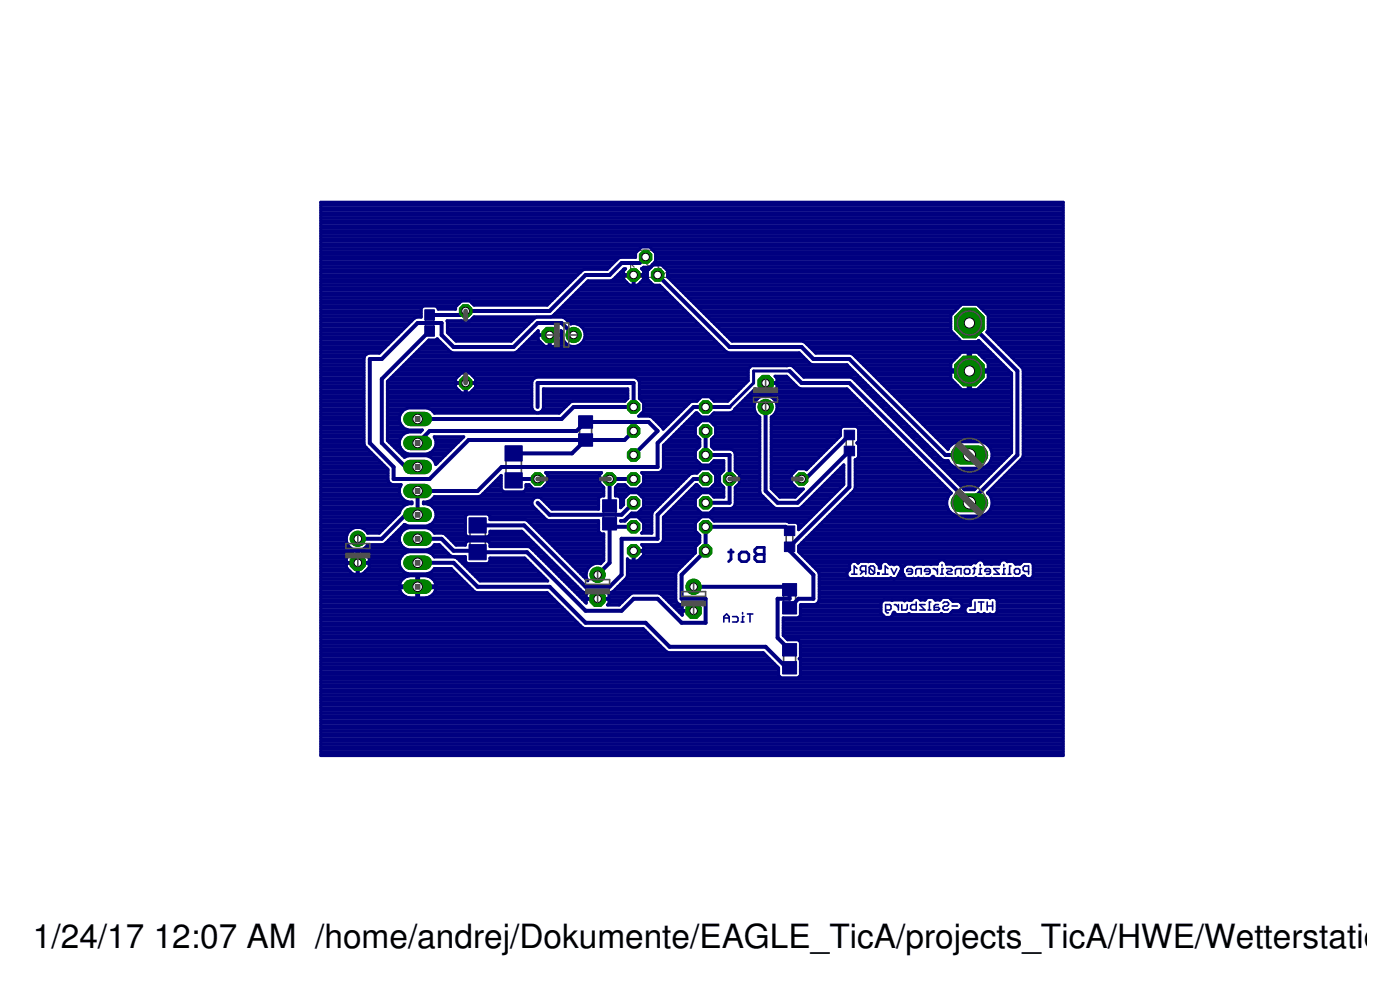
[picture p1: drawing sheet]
<svg xmlns="http://www.w3.org/2000/svg" width="148mm" height="105mm" viewBox="0 0 148 105" stroke-linecap="round" stroke-linejoin="round" font-family="sans-serif">
<defs><g id="words">
<g font-size="3.5">
<text x="3.5" y="100.3">1/24/17</text>
<text x="16.3" y="100.3">12:07 AM /home/andrej/Dokumente/EAGLE_TicA/projects_TicA/HWE/Wetterstation/</text>
</g>
</g></defs>
<path d="M45 33.8v.7M45.9 33.8v.7" fill="none" stroke="#505050" stroke-width=".11"/>
<g fill="#505050" stroke="#505050" stroke-width=".11">
<path d="M45 33.3h.9v.5h-.9z"/>
<path d="M45 34.5h.9v.5h-.9z"/>
<path d="M61.3 44.6h1.4v.6h-1.4z"/>
<path d="M61.3 46h1.4v.7h-1.4z"/>
<path d="M63.8 53.4h1.4v.7h-1.4z"/>
<path d="M63.8 54.9h1.4v.6h-1.4z"/>
<path d="M53.5 50.4h1.7v.7h-1.7z"/>
<path d="M53.5 47.7h1.7v.8h-1.7z"/>
<path d="M49.7 58h1.7v.7h-1.7z"/>
<path d="M49.7 55.4h1.7v.7h-1.7z"/>
<path d="M82.9 68.7h1.4v.6h-1.4z"/>
<path d="M82.9 70.1h1.4v.7h-1.4z"/>
<path d="M82.9 62.3h1.4v.7h-1.4z"/>
<path d="M82.9 63.8h1.4v.6h-1.4z"/>
<path d="M83.1 57.4h.9v.5h-.9z"/>
<path d="M83.1 56.2h.9v.4h-.9z"/>
<path d="M89.5 47.3h.8v.4h-.8z"/>
<path d="M89.5 46h.8v.5h-.8z"/>
</g>
<g fill="none" stroke="#505050" stroke-width=".17">
<path d="M49.7 56.1v1.9M51.4 56.1v1.9M53.6 48.5v1.9M55.2 48.5v1.9M61.3 45.2v.8M62.6 45.2v.8M63.9 54.1v.8M65.2 54.1v.8M83.2 56.6v.9M83.9 56.6v.9M89.6 46.4v.9M90.3 46.4v.9"/>
<path d="M82.9 63v.8M82.9 69.3v.8M84.2 63v.8M84.2 69.3v.8"/>
</g>
<path d="M66.1 29.4h1.9M66.4 29h.7M67.1 28.3l-.4-.4v1.1M67.5 26.6a2.48 2.48 0 0 1 1.6 0M68.6 29.4h2M68.9 27.5l-.2-.2h-.4l-.2 .2v.1l.8 .8h-.8M69.8 28.5l-.1 .2v.2l.1 .1h.4l.2-.1M69.8 28.5h.2M70.4 28.1l-.2-.2h-.4l-.1 .2v.2l.1 .2" fill="none" stroke="#505050" stroke-width=".13"/>
<path d="M77.1 58.4h.5M77.4 58.2v1l-.3 .2M78.2 58.7l.3-.3h.5l.2 .3v.5l-.2 .2h-.5l-.3-.2zM80.1 57.9h.8v1.5h-.8l-.2-.2v-.3l.2-.2-.2-.3v-.2zM80.1 58.7h.8" fill="none" stroke="#000080" stroke-width=".3"/>
<g fill="none" stroke="#000080" stroke-width=".17">
<path d="M99.7 59.8v.1M103.7 59.8v.1M106.2 59.8v.1M107 59.9h-.2v.9M76.6 65.8v-.5l.3-.3 .3 .3v.5M76.6 65.4h.6M77.5 65.3h.5l.1 .1v.3l-.1 .1h-.5M78.4 65.8h.3M78.6 64.8v.2M78.7 65.3h-.1v.5M79.1 65h.6M79.4 65v.8"/>
<path d="M90.1 60.8h.6M90.7 60.2l-.3-.3v.9M91.3 60.5l-.2 .3M91.6 60.5h-.4l-.1-.2v-.3l.1-.1h.4v.9M92 60l.1-.1h.3l.2 .1v.6M92 60v.6l.1 .2h.3l.2-.2M92 60l.6 .6M92.9 60.6h.1v.2h-.1zM93.4 60.8h.6M93.7 64.6h.5l.1-.2v-.3l-.1-.1h-.5v.7l.2 .2h.1M94 60.2l-.3-.3v.9M94.3 60.2l.3 .6 .3-.6"/>
<path d="M94.7 64h.1l.3 .3M95.1 64v.6M95.4 64v.6h.5l.1-.2v-.4M96.6 60.5h-.6v-.2l.1-.1h.3l.2 .1v.3l-.2 .2h-.3M96.9 60.8v-.5l.1-.1h.5v.6M97 63.7v.9h-.5l-.1-.2v-.3l.1-.1h.5M97.9 64h-.6l.6 .6h-.6M98.2 64.6h.3M98.4 60.5h-.5v-.2l.1-.1h.3l.1 .1v.3l-.1 .2h-.3M98.5 63.7h-.1v.9M98.8 60.2h.1l.3 .3M99.2 60.2v.6"/>
<path d="M99.3 64h-.3l-.1 .1v.5h.4l.1-.2-.1-.1h-.4M99.5 60.8h.3M99.8 63.8l.1-.1h.3l.2 .1v.2l-.2 .1h-.3l-.1 .2v.1l.1 .2h.3l.2-.2M99.8 60.2h-.1v.6M100.2 60.2h.4l.2 .1-.2 .2h-.3l-.1 .1 .1 .2h.5M100.8 64.1h.5M101.1 60.8v-.5l.2-.1h.4v.6M102.2 60.2h.3l.1 .1v.3l-.1 .2h-.3l-.1-.2v-.3zM103 60.2h.3M103.1 60v.6l-.1 .2M103.2 63.7v.9h-.6M103.5 63.7h.6"/>
<path d="M103.6 60.8h.3M103.8 63.7v.9M103.9 60.2h-.2v.6M104.5 64.1h.6M104.5 63.7v.9M104.8 60.5h-.6v-.2l.2-.1h.3l.1 .1v.3l-.1 .2h-.3M105.1 63.7v.9M105.7 60.2h-.5l.5 .6h-.5M106.1 60.8h.3M106.4 60.2h-.2v.6M106.7 60.8h.3M107.4 60.3l.1-.1h.3l.1 .1v.3l-.1 .2h-.3l-.1-.2z"/>
<path d="M108.9 60.5h-.5l-.1-.2v-.3l.1-.1h.5v.9"/>
</g>
<g fill="#000080" stroke="#000080" stroke-width=".11">
<path d="M45 32.8h1v1.1h-1z"/>
<path d="M45 34.5h1v1.1h-1z"/>
<path d="M61.2 45.9h1.5v1.3h-1.5z"/>
<path d="M61.2 44h1.5v1.3h-1.5z"/>
<path d="M63.8 54.8h1.5v1.3h-1.5z"/>
<path d="M63.8 52.9h1.5v1.3h-1.5z"/>
<path d="M53.4 47.2h1.9v1.6h-1.9z"/>
<path d="M53.4 50h1.9v1.6h-1.9z"/>
<path d="M49.6 54.8h1.9v1.6h-1.9z"/>
<path d="M49.6 57.6h1.9v1.6h-1.9z"/>
<path d="M82.8 70h1.5v1.3h-1.5z"/>
<path d="M82.8 68.1h1.5v1.3h-1.5z"/>
<path d="M82.8 63.7h1.5v1.3h-1.5z"/>
<path d="M82.8 61.8h1.5v1.3h-1.5z"/>
<path d="M83 55.7h1.1v1h-1.1z"/>
<path d="M83 57.4h1.1v1h-1.1z"/>
<path d="M89.3 45.5h1.1v1h-1.1z"/>
<path d="M89.3 47.2h1.1v1h-1.1z"/>
</g>
<g fill="none" stroke="#000080" stroke-width=".42">
<path d="M45.5 35l-5.1 5.1v6.8l2.5 2.5h1.3M60.7 35.5l-1.3-1.3h-2.5l-2.5 2.5h-6.4l-1.3-1.2v-1.3h-2.5l-3.8 3.8h-1.3v8.9l2.6 2.5v1.3h3.8l4.1-4.1h16.5l1-1M68.3 27.2l-.6 .6h-1.9l-1.3 1.3h-2.5l-3.8 3.8h-8.9l-.4 .4h-3.4M69.6 29.1l7.6 7.6h7.6l1.3 1.3h3.8l10.2 10.2h2.5M102.6 34.2l5.1 5.1v8.9l-5.1 5-12.7-12.7h-5.1l-1.2-1.2M44.2 46.9l1.3-1.3h15.5l1-.9h6.6l1 .9-2.5 2.6M44.2 59.6h3.8l2.5 2.5h7.7l3.8 3.8h6.3l2.6 2.6h10.1l2.6 2.5M56.9 50.7h-2.4l-.1 .1M56.9 53.2l1.3 1.3h7.6l1.3-1.3M56.9 43.1v-2.6h10.2v2.6h-6.4l-1.3 1.2h-15.2M62 46.6l-1.5 1.4h-6.1M67.1 50.7h-2.6v2.9"/>
<path d="M67.1 55.8h-2.3l-.3-.4v4.2l-1.3 1.2M74.7 50.7h-1.3l-3.8 3.8v2.5h-3.8v3.8l-1.3 1.3h-2.5l-6.5-6.5h-5M74.7 45.6v2.6h2.5v5h-2.5M77.2 43.1h-3.8l-3.8 3.8v2.5h-16.5l-2.6 2.6h-6.3v2.5h-1.3l-2.5 2.5h-2.5M81 43.1v8.9l1.3 1.2h2.1l5.5-5.5v3.8l-6.3 6.4v.4l2.5 2.5v2.6h-1.6l-.9 .9M83.6 56.2l-.5-.4h-8.4v2.5l-2.6 2.5v2.6h2.6v2.5h-2.6l-2.5-2.5h-2.5l-1.3 1.2h-3.8l-6.2-6.2h-5.3l-.1-.1h-2.4l-1.3-1.3h-2.5M89.9 46l-4.7 4.7h-.4M73.4 62.1h9.8l.4 .3v1h-1.3v4.1l1.3 1.3"/>
</g>
<g fill="none" stroke="#000080" stroke-width=".32">
<path d="M34 21.4h78.5v58.6h-78.5zM34 37.3h6.3M34 36.2h7.4M34 38.6h4.5M34 34.3h9.3M34 29.1h27.2M34 40h4.5M34 39.7h4.5M34 39.4h4.5M34 39.2h4.5M34 38.9h4.5M34 38.4h4.5"/>
<path d="M34 38.1h4.5M34 37.8h4.5M34 37.5h4.7M34 37h6.5M34 36.7h6.8M34 36.4h7.1M34 35.9h7.6M34 35.6h7.9M34 35.3h8.2M34 35.1h8.5M34 34.8h8.7M34 34.5h9"/>
<path d="M34 34h9.5M34 33.7h9.8M34 33.4h10.6M34 33.2h10.6M34 32.9h10.6M34 32.6h10.6M34 32.3h14.3M34 32.1h14.6M34 31.8h24.4M34 31.5h24.7M34 31.3h25M34 31h25.2"/>
<path d="M34 30.7h25.5M34 30.4h25.8M34 30.2h26M34 29.9h26.3M34 29.6h26.6M34 29.4h26.9M34 28.8h27.4M34 28.5h27.8M34 28.3h30.5M34 28h30.8M34 27.7h31M34 27.4h31.3"/>
<path d="M34 27.2h33.3M34 26.9h33.3M34 26.6h33.4M34 26.4h33.7M34 26.1h78.5M34 25.8h78.5M34 25.5h78.5M34 25.3h78.5M34 25h78.5M34 24.7h78.5M34 24.4h78.5M34 24.2h78.5"/>
<path d="M34 23.9h78.5M34 23.6h78.5M34 23.3h78.5M34 23.1h78.5M34 22.8h78.5M34 22.5h78.5M34 22.2h78.5M34 22h78.5M34 21.7h78.5M34 21.4h78.5M41.4 40h6.9M41.7 39.7h6.9"/>
<path d="M41.9 39.4h37.3M42.2 39.2h37M42.5 38.9h36.8M42.7 38.6h47M43 38.4h42.6M43.3 38.1h42M43.6 37.8h41.4M43.8 37.5h41M44.1 37.3h3.6M44.4 37h3M44.6 32.6v1h-.5l-.2 .1-3.7 3.7h-1.2l-.2 .1-.3 .4v9.1l.1 .2 2.5 2.5v1.1v.2l.5 .3h.9l-.2 .4M44.6 32.6l.2-.2h1.3l.3 .2"/>
<path d="M44.7 36.7h2.4M44.9 36.4h2M45.2 36.2h1.4M46.2 35.9h.1M46.4 32.6h1.8M47.3 34h8.9M47.3 34.3h8.7M47.3 35.1h7.8M47.3 34.8h8.1M47.3 34.5h8.4M47.5 35.3h7.4M47.8 35.6h6.8"/>
<path d="M48 35.9h6.3M49.2 40h.1M49.2 39.7h.1M49.9 32.1h8.2M50 39.7h29.2M50 33.7h6.5M50.2 40h6.4M54.7 37.3h22.2M54.9 37h21.7M55.2 36.7h21.1M55.5 36.4h1.9M55.8 36.2h1.4"/>
<path d="M56 35.9h1M56.3 35.6h.7M56.4 33.8l.4-.2h2.8l.8 .7 .1-.1M56.4 33.8v.1M56.6 35.3h.4M56.9 35.1h.1M58.1 36.2h.1M58.1 36.4h.1M58.1 35.9h.1M58.1 35.6h.1M58.5 33.4l-.2 .1h-8.1l-.5 .5h-2.4v1.2l1 .9h5.8l2.3-2.3M58.5 33.4h14.6"/>
<path d="M58.7 33.3h.1M58.8 33.2h14M58.9 36.4h1.1M59.1 32.9h13.4M59.2 36.2h.5M59.3 32.6h12.9M59.4 35.9h.2M59.4 35.6h.1M59.4 35.3h.1M59.4 35.1h.1M59.6 32.3h12.4M59.8 33.7h13.5"/>
<path d="M59.9 32.1h11.8M60.1 34h13.5M60.1 31.8h11.3M60.4 34.3a1.22 1.22 0 0 1 1.5 1 1.22 1.22 0 0 1-1.3 1.4 1.22 1.22 0 0 1-1.1-1.6l-.1-.1v.4h-1.2v1.3h.5l.7-.7v-.5h-2.4v.5l.7 .7h.4v-1.3h-1.1v-.4l-2.3 2.2-.2 .1h-6.6l-.2-.1-1.4-1.3-.2 .1h-.7l-4.4 4.4v6.2l1.8 1.8 .4-.2h2l.4 .2 .4 .3 .1 .5 3-3h-3.1a1.17 1.17 0 0 1-.8 1.8h-2a1.19 1.19 0 0 1-1-1.1 1.19 1.19 0 0 1 1-1.2M60.4 31.5h10.8M60.7 31.3h10.2M61 31h9.6M61 34.3h12.9M61.2 30.7h9.1M61.4 36.4h14.7M61.5 28.8l-3.6 3.5h-7.7l-.5-.4h-.8l-.7 .6v.2h-1.8v-.1M61.5 28.8l.3-.3h2.5l1.1-1.2 .3-.1h1.6v-.4l.6-.7h.9l.6 .7v.8l-.6 .7h-.7l-.2 .1 .2 .3v.4"/>
<path d="M61.5 28.8h.1M61.5 34.5h12.6M61.5 30.4h8.6M61.7 36.2h14.1M61.7 34.8h12.7M61.8 30.2h4.8M61.8 35.9h13.7M61.8 35.1h12.9M61.9 35.6h13.3M61.9 35.3h13.1M62.1 29.9h4.2M64.9 29.6h1.2"/>
<path d="M65.1 29.4h.9M65.3 27.5h.1M65.4 29.1h1.6v1.1h-.4l-.6-.7v-.3h2.1v.3l-.6 .7h-.4v-1.1h1.4M65.7 28.8h.3M66 28.5h.1M66 29.1v-.4l.2-.3h-.2l-1.1 1.2-.3 .1h-2.4l-3.7 3.7M67 30.2h.1M67 29.9h.1M67 29.6h.1M67 29.4h.1M67.3 40h11.9M67.5 30.2h1.7"/>
<path d="M67.8 29.9h1.1M68 28.5h.7M68.1 29.6h.5M68.1 29.4h.4M68.1 28.8h.4M68.8 28.3h.1M69 26.4h43.5M69 28h43.5M69.2 26.6h43.3M69.3 27.7h43.2M69.4 27.4h43.1M69.4 27.2h43.1"/>
<path d="M69.4 26.9h43.1M70.3 28.3h42.2M70.5 28.5h42M70.7 29.1h41.8M70.7 28.8h41.8M70.7 29.4h41.8M71 29.6h41.5M71.2 29.9h41.3M71.5 30.2h41M71.8 30.4h40.7M72.1 30.7h40.4M72.3 31h40.2"/>
<path d="M72.6 31.3h39.9M72.9 31.5h39.6M73.2 31.8h39.3M73.4 32.1h39.1M73.7 32.3h27.9M74 32.6h27.4M74.2 32.9h26.9M74.5 33.2h26.3M74.8 33.4h25.8M75.1 33.7h25.5M75.3 34h25.3M75.6 34.3h25"/>
<path d="M75.9 34.5h24.7M76.2 34.8h24.4M76.4 35.1h24.3M76.7 35.3h24.3M77 35.6h24.2M77.2 35.9h24.3M82.2 40h1.2M83.4 38.7h-.1h-3.8l-.3 .3v1.3l-2.2 2.2-1.5-.1M83.6 39.3h-3.8v1.2l-2.6 2.6M83.7 38.7l.2 .1 1.2 1.1h4.9l.3 .1 11.8 11.8h1l4-3.9M84.1 38.9h5.8M84.3 39.2h5.9"/>
<path d="M84.6 39.4h5.9M84.9 39.7h5.9M85.1 36.2h18.6M85.4 36.4h18.6M85.7 36.7h18.6M86 37h18.5M86.2 37.3h18.6M90.2 40h.8M90.3 37.5h11.2M90.6 37.8h10.7M90.8 38.1h10.2M91.1 38.4h9.6"/>
<path d="M91.4 38.6h9.2M91.7 38.9h8.9M91.9 39.2h10.6M92.2 39.4h8.4M92.5 39.7h8.1M92.8 40h7.8M101.8 37.3l-1.2 1.1v.7h4v-.7l-1.2-1.1M101.8 36.2l-1.2-1.2v-1.6l1.2-1.2h1.6l1.2 1.2v1.6l-.2 .2 3.8 3.7 .1 .2v9.2l-.1 .2-3.7 3.7a1.38 1.38 0 0 1 .5 1.4 1.38 1.38 0 0 1-1.1 1h-2.6a1.38 1.38 0 0 1-1.1-1 1.38 1.38 0 0 1 .5-1.4l-11.1-11.1h-4.9l-.2-.1-1.3-1.2h-1.2l.2 .2v.5h-1.1v1.2h.4l.7-.7v-.4h-1.2v1.1h-.5l-.6-.6-2.3 2.5-.3 .1h-1.7l-.5 .4h-.9l-.4-.4h-.1l-3.5 3.4v2.4M102.5 37.3v3.9h-.7l-1.2-1.1v-.7h4v.7l-1.2 1.1h-.7v-3.9M102.5 38.6h.2M102.5 40h.2M102.5 39.7h.2"/>
<path d="M102.5 39.4h.2M102.5 38.9h.2M102.5 38.4h.2M102.5 38.1h.2M102.5 37.8h.2M102.5 37.5h.2M102.7 39.2h4M103.4 36.2l.2-.2 3.5 3.5v8.4M103.6 32.3h8.9M103.7 37.5h1.4M103.8 32.6h8.7M103.9 37.8h1.4"/>
<path d="M104.1 32.9h8.4M104.2 38.1h1.4M104.4 33.2h8.1M104.5 38.4h1.4M104.5 35.1h8M104.6 38.6h1.6M104.6 34.3h7.9M104.6 40h2.5M104.6 39.7h2.5M104.6 39.4h2.4M104.6 38.9h1.8M104.6 34.8h7.9"/>
<path d="M104.6 34.5h7.9M104.6 34h7.9M104.6 33.7h7.9M104.6 33.4h7.9M104.6 35.3h7.9M104.9 35.6h7.6M105.2 35.9h7.3M105.5 36.2h7M105.7 36.4h6.8M106 36.7h6.5M106.3 37h6.2M106.5 37.3h6"/>
<path d="M106.8 37.5h5.7M107.1 37.8h5.4M107.4 38.1h5.1M107.6 38.4h4.9M107.9 38.6h4.6M108.2 38.9h4.3M108.3 40h4.2M108.3 39.7h4.2M108.3 39.4h4.2M108.3 39.2h4.2M34 59.6h8.3M34 55.3h7.3"/>
<path d="M34 58.3h13.1M34 50.1h7.1M34 42.4h4.5M34 45.7h4.5M34 55.8h6.7M34 55h7.6M34 59.9h2.7M34 59.4h2.7M34 59.1h2.7M34 58.8h2.9M34 58.5h3.2M34 58h3.1"/>
<path d="M34 57.7h2.9M34 57.4h2.7M34 57.2h2.7M34 56.9h2.7M34 56.6h2.7M34 56.4h2.8M34 56.1h3.1M34 55.5h7M34 54.7h7.8M34 54.4h8.1M34 54.2h8.3M34 53.9h8.4"/>
<path d="M34 53.6h8.7M34 53.4h9.1M34 53.1h9.1M34 52.8h8.7M34 52.5h8.4M34 52.3h8.3M34 52h8.3M34 51.7h8.3M34 51.5h8.4M34 51.2h7.3M34 50.9h7.1M34 50.6h7.1"/>
<path d="M34 50.4h7.1M34 49.8h7.1M34 49.5h6.9M34 49.3h6.7M34 49h6.4M34 48.7h6.1M34 48.5h5.8M34 48.2h5.6M34 47.9h5.3M34 47.6h5M34 47.3h4.7M34 47.1h4.5"/>
<path d="M34 46.8h4.5M34 46.5h4.5M34 46.3h4.5M34 46h4.5M34 45.4h4.5M34 45.2h4.5M34 44.9h4.5M34 44.6h4.5M34 44.4h4.5M34 44.1h4.5M34 43.8h4.5M34 43.5h4.5"/>
<path d="M34 43.3h4.5M34 43h4.5M34 42.7h4.5M34 42.2h4.5M34 41.9h4.5M34 41.6h4.5M34 41.4h4.5M34 41.1h4.5M34 40.8h4.5M34 40.5h4.5M34 40.3h4.5M36.7 59.6v.5l.7 .7h.4v-2.4h-.4l-.7 .7v.4h2.4v-.4l-.7-.7h-.5v2.4h.5l.7-.7v-.5"/>
<path d="M37.6 55.8a1.24 1.24 0 0 0-.8 1.9M37.8 59.9h.1M37.8 59.4h.1M37.8 59.1h.1M37.8 58.8h.1M37.8 58.5h.1M38.5 58.5h4.4M38.6 58h4.2M38.6 56.1h1.9M38.8 58.8h3.7M38.9 57.7h3.6M38.9 56.4h1.3"/>
<path d="M39.1 59.9h3.2M39.1 59.4h3.2M39.1 59.1h3.3M40.8 57.4h1.6M41 42.4h15.3M41 46.5h1.3M41 46.3h1.4M41 46h1.7M41 45.4h2.1M41 45.2h1.6M41 44.9h1.4M41 44.6h1.3"/>
<path d="M41 44.4h1.3M41 44.1h1.3M41 43.8h1.4M41 43.5h1.6M41 43.3h2M41 43h15.3M41 42.7h15.3M41 42.2h15.3M41 41.9h15.3M41 41.6h15.3M41 41.4h7.6M41 41.1h7.3"/>
<path d="M41 40.8h7.2M41 40.5h8.2M41.1 57.2h1.2M41.1 40.3h7.1M41.2 46.8h1.1M41.4 56.9h.9M41.5 47.1h.8M41.7 56.6h.7M41.7 47.3h.7M41.9 56.4h.6M42 47.6h.5M42.2 56.1h.5"/>
<path d="M42.3 51.7a1.19 1.19 0 0 0 1.3 1.4v.2a1.19 1.19 0 0 0-1.3 1l-2.1 2.1h-1.3l-.4-.4-.4-.2M42.3 59.3a1.22 1.22 0 0 0 .9 1.4M42.3 59.3l.2-.4 .3-.3 .4-.2h2l.4 .2 .4 .3h2.1l.3 .2 2.4 2.4h7.2l-2.5-2.4h-3.6v.3l-.3 .2M42.3 47.9h.6M42.5 56.4a1.17 1.17 0 0 0 .7 1.8h2l.4-.2 .4-.4h.5l1.2 1.2M42.5 56.4l.3-.4 .4-.1h2l.4 .1 .4 .4M42.5 55.8h6.8M42.6 48.2h4.5M42.8 55.5h.1M45.3 53.4h11M45.3 53.1h11M45.4 43.3h10.9"/>
<path d="M45.5 55.5h3.8M45.6 58.5h1.8M45.6 47.9h1.8M45.7 58h1.1M45.7 48.5h1.1M45.7 56.1h3.6M45.8 53.6h10.7M45.8 52.8h10.7M45.8 43.5h10.7M45.8 55.3h3.5M45.9 58.8h1.8M45.9 47.6h1.8"/>
<path d="M45.9 57.7h.7M45.9 48.7h.7M46 56.4h.9l.2 .1 1.2 1.2h1v-.2l.2-.2h2.1l.3 .2v.3h4l.2 .1 5.9 5.9v-.4M46 56.4h3.3M46 46.3h3M46 53.9h10.7M46 55h3.3M46 47.3h1.9M46.1 49h.2M46.1 46.5h2.7M46.1 54.2h10.9M46.1 54.7a1.19 1.19 0 0 0-1.3-1.4v-.2a1.12 1.12 0 0 0 1.2-.5h4.7l.2-.1 2.1-2.2v1.5l.3 .2h2.1l.3-.2v-.5h.3l.5 .5h.8l.7-.7v-.9l-.3-.2h6l-.2 .2v.9l.4 .5v.9h-.3l-.2 .2v1.2h-5l-1.2-1.2a.62 .62 0 0 0-.7 .1 .62 .62 0 0 0-.1 .8l1.4 1.4 .2 .1h5.4v1.2l.2 .2h.3v2.8l-.3 .4-.1-.1"/>
<path d="M46.1 54.7l-.1 .5-.4 .3-.4 .2h-2l-.4-.2-2.1 2.1h-.2h-1.6a1.22 1.22 0 0 1-2.1 .1M46.1 54.7h3.2M46.1 54.4h3.3M46.1 47.1h2.1M46.1 46.8h2.4M47.2 56.6h2.1M47.5 56.9h8.4M47.7 58.8l.2 .1h1.4v.5l.2 .2M47.8 57.2h8.4M48 57.4h1.3M48.2 40.1l.7-.6h.3v2.1h-.3l-.7-.6v-.4h2.1v.4l-.6 .6h-.4v-2.1h.4l.6 .6v.4h-2.1zM48.4 59.1h.9"/>
<path d="M48.7 59.4h.6M48.9 59.6h7.2M49.2 59.9h7.2M49.2 41.4h.1M49.2 41.1h.1M49.2 40.8h.1M49.2 40.3h.1M49.3 40.5h7M50 41.4h6.3M50.2 41.1h6.1M50.3 40.8h6M50.3 40.3h6"/>
<path d="M50.7 52.5h12.8M51.1 52.3h12.8M51.4 52h1.8M51.6 51.7h1.4M51.7 54.4h5.6M51.8 56.6h3.8M51.8 57.4h4.7M51.9 59.4h3.9M51.9 59.1h3.7M51.9 57.7h4.8M51.9 56.4h3.5M51.9 54.7h5.6"/>
<path d="M51.9 51.5h1.1M52.2 51.2h.8M52.5 50.9h.5M52.7 50.6h.3M53 50.4h.1M55.5 52h8.4M55.6 55l.2 .1 6.4 6.4a1.21 1.21 0 0 1 .8-1.9M55.7 51.7h.7M55.7 51.5h.5M56 55.3h7.4M56.2 58h.8M56.3 55.5h7.1"/>
<path d="M56.3 58.1h.1M56.5 58.3h.8M56.5 55.8h6.9M56.7 58.5h.9M56.8 56.1h6.6M57 58.8h.8M57.1 56.4h6.4M57.3 59.1h.8M57.3 43.5h2.1M57.3 52.8h6.1M57.4 56.6h6.5M57.4 51.7h6.5"/>
<path d="M57.5 43.3h2.1M57.5 42.4h8.7M57.5 43h2.4M57.5 42.7h2.7M57.5 42.2h8.9M57.5 41.9h8.9M57.5 41.6h8.9M57.5 41.4h8.9M57.6 59.4h.8M57.6 53.1h5.8M57.6 56.9h6.3M57.6 51.5h6.2"/>
<path d="M57.8 50.1h5.8M57.8 55h-5.9v-.4l-.3-.2h-2.1l-.2 .2v2l.2 .2h2.1l.3-.2v-.4h3.3l6.4 6.4M57.8 59.6h.8M57.9 53.4h5.5M57.9 57.2h6M57.9 51.2h5.6M58 50.9h5.5M58 50.6h5.5M58 50.4h5.5M58.1 59.9h.8M58.2 53.6h5.2M58.2 57.4h5.7"/>
<path d="M58.5 57.7h5.4M58.7 58h5.2M59 58.3h4.9M59.3 58.5h4.6M59.5 58.8h4.4M59.8 59.1h4.1M60.1 59.4h3.8M60.4 59.6h3.2M60.6 42.5h-.2l-1.2 1.2h-13.2l-.4-.4-.4-.1h-2a1.19 1.19 0 0 0-1 1.1 1.19 1.19 0 0 0 1 1.2h1.5l-.2 .2h-3.5M60.6 59.9h1.9M65.1 52.3h1.4M65.1 52h6.1"/>
<path d="M65.1 51.7h1.5M65.3 51.5h1M65.5 52.5h.7M65.7 53.6h.1M65.7 53.4h.3M65.7 53.1h.3M65.7 52.8h.3M66 52.8l.6-.6h.9l.6 .6M66.1 55h.2M66.3 54.8v.1M66.4 59.6h6.1M66.4 59.9h5.8"/>
<path d="M66.4 59.4h.2M66.4 54.7h.2M66.4 42.2v-1.1h-8.9v2.1a.63 .63 0 0 1-.6 .5 .63 .63 0 0 1-.6-.5v-2.8l.3-.4 .2-.1h10.4l.2 .1 .3 .4v1.8M66.4 42.2l-.3 .3M66.7 54.4h2.3M67 59.4h.1M67 59.1h.1M67 58.8h.1M67 58.5h.1M67.5 59.4h5.2M67.5 54.7h1.5M67.5 51.7h4"/>
<path d="M67.6 54.2h1.5M67.6 52.3h3.4M67.6 40.3h11.6M67.7 42.2l.4 .4v.9M67.7 42.2h6.4M67.7 41.9h9.9M67.7 41.6h10.2M67.7 41.4h10.4M67.7 41.1h10.7M67.7 40.8h11M67.7 40.5h11.3M67.8 59.1h5.2"/>
<path d="M67.8 55h1.2M67.8 51.5h4M67.8 43.8h4M67.9 53.9h1.4M67.9 52.5h2.8M67.9 42.4h5.9M68 50.1h5.8l.4-.5h.9l.6 .6v.9l-.6 .7h-.9l-.4-.5h-.1l-3.5 3.4v2.4l-.1 .3-.4 .2h-1.8l.2 .2v.5M68 56.4h1M68 57.7h5.7M68.1 58.8h5.2M68.1 55.3h.9M68.1 51.2h4"/>
<path d="M68.1 43.5h4M68.1 55.8h.9M68.1 58.5h5.5M68.1 58h5.5M68.1 56.1h.9M68.1 55.5h.9M68.1 53.6h1.5M68.1 53.4h1.8M68.1 53.1h2M68.1 52.8h2.3M68.1 50.9h4.2M68.1 50.6h4.5"/>
<path d="M68.1 50.4h4.8M68.1 43.3h4.2M68.1 43h4.5M68.1 42.7h4.8M68.8 44.1h2.7M69.2 44.4h2M69.5 44.6h1.5M69.7 44.9h1M70 45.2h.4M70 57.4h4M70.1 49.8h3.9M70.2 57.2h3.9"/>
<path d="M70.2 49.5l-.1 .3-.4 .2h-1.8l.2 .2v.9l-.6 .7h-.9l-.5-.5h-.7l-.3 .3v.9h.3l.3 .2v1l.3-.3v-.6M70.2 55.3h3.5M70.2 55.8h3.4M70.2 55h3.7M70.2 56.9h3.9M70.2 56.6h3.8M70.2 56.4h3.6M70.2 56.1h3.4M70.2 55.5h3.4M70.2 49.5h6.4M70.2 49.3h6.4M70.2 49h3.8"/>
<path d="M70.2 48.7h3.5M70.2 48.5h3.4M70.2 48.2h3.4M70.2 47.9h3.4M70.2 47.6h3.5M70.2 47.3h3.8M70.2 54.7h4M70.3 47.1h3.8M70.5 54.4h15.6M70.5 46.8h3.6M70.8 54.2h3.3M70.8 46.5h3.3"/>
<path d="M71 53.9h2.9M71.1 46.3h2.7M71.3 53.6h2.3M71.3 46h2.3M71.6 53.4h2M71.6 45.7h2M71.9 53.1h1.7M71.9 45.4h1.7M72.1 52.8h1.5M72.2 45.2h1.4M72.4 52.5h1.5M72.4 44.9h1.5"/>
<path d="M72.7 52.3h1.4M72.7 44.6h1.4M73 52h3.6M73 44.4h7.4M73.2 51.7h1M73.3 44.1h.9M73.3 50.1l-.3 .1-3.9 3.9-.1 .3v2h-1.1l.2-.2v-.9l-.6-.6h-.9l-.5 .5h-.4v-.1l.4-.1 .7-.7h.7l.6-.6v-.9M73.3 42.5h-.3l-2.8 2.9-1.2-1.3-.2-.1h-1.2l.5-.5M73.5 51.5h.4M73.5 43.8h.4M73.6 45.2l.6-.7h.9l.6 .7M73.6 45.2v.9l.5 .4v.7l-.5 .5v.9l.6 .6h.9l.5-.5h1v1.1"/>
<path d="M73.6 58.3h-6.5v1.1h.4l.6-.7v-.3h-1.1v1h-.4l-.2-.3v1.9l-.1 .2-1.4 1.4-.6 .1 .2 .2v.4h-1.2v.1l2.8 .1M73.8 42.5l.4-.5h.9l.5 .5M75.1 54.7h10.8M75.1 51.7h1.5M75.2 44.1h5.1M75.2 44.6h5.2M75.2 54.2h11.2M75.2 52.3h1.4M75.3 47.1h5.1M75.3 46.8h5.1M75.3 46.5h5.1M75.3 42.2h2"/>
<path d="M75.3 49.8h1.3M75.3 49h1.3M75.4 47.3h5M75.4 55h10.2M75.4 51.5h1.1M75.4 43.8h4.7M75.5 44.9h4.9M75.5 53.9h11.2M75.5 52.5h1.1M75.5 46.3h4.9M75.6 50.1h.7M75.7 51.2h.5"/>
<path d="M75.7 45.2v.9l-.4 .4v.7l.3 .3h1.7l.3 .1M75.7 45.7h4.7M75.7 50.9h.5M75.7 50.6h.5M75.7 50.4h.5M75.7 46h4.7M75.7 45.4h4.7M75.7 45.2h4.7M76.6 49.8l-.4 .4v.9l.4 .5v1h-1l-.5-.4h-.9l-.6 .6M77.6 47.6l.2 .4v1.8M77.6 47.6h2.8M77.6 43.5h2.3"/>
<path d="M77.7 53.6h4.1M77.8 47.9h2.6M77.8 49.8l.5 .4v.9l-.5 .5v1.7l-.2 .4-.3 .1h-1.7l-.5 .5h-.9l-.6-.6v-.9M77.8 53.4h3.8M77.8 53.1h3.5M77.8 52.8h3.2M77.8 52.5h3M77.8 52.3h2.7M77.8 52h2.6M77.8 51.7h2.6M77.8 49.5h2.6M77.8 49.3h2.6"/>
<path d="M77.8 49h2.6M77.8 48.7h2.6M77.8 48.5h2.6M77.8 48.2h2.6M77.8 43.3h2M77.8 49.8h2.6M77.9 51.5h2.5M78.1 43h1.7M78.1 50.1h2.3M78.2 51.2h2.2M78.3 50.9h2.1M78.3 50.6h2.1"/>
<path d="M78.3 50.4h2.1M78.4 42.7h1.5M78.6 42.4h1.4M78.9 42.2h1.3M79.2 41.9h1.5M79.4 41.6h1M79.7 41.4h.4M80.3 44.1h.1v8l.1 .2 1.4 1.4 .3 .1h2.3l.3-.1 4.5-4.5v2.1l-4.8 4.8v-.6M80.3 44.1a1.23 1.23 0 0 1-.2-1.8 1.23 1.23 0 0 1 1.8 0 1.23 1.23 0 0 1-.2 1.8M81 41.6h.1M81 41.4h.1M81 41.1h.1"/>
<path d="M81 40.8h.1M81.1 40.5h2.9M81.3 41.9h9.1M81.6 51.7l.9 .9h1.7l.8-.8h-.6l-.6-.7v-.9l.6-.6h.9v.1l3.6-3.6v-.7l.3-.3h1.4l.3 .3v1.3l-.2 .2 .2 .2v1.3l-.3 .2h-.1v3l-.1 .3-5.9 5.9v.6l2.1 2.1 .1 .2M81.6 50.1h2.3M81.6 45.7h7.3M81.6 51.5h2.5M81.6 51.2h2.2M81.6 50.9h2.2M81.6 50.6h2.2M81.6 50.4h2.2M81.6 49.8h2.6"/>
<path d="M81.6 49.5h3.9M81.6 49.3h4.2M81.6 49h4.5M81.6 48.7h4.7M81.6 48.5h5M81.6 48.2h5.3M81.6 47.9h5.6M81.6 47.6h5.8M81.6 47.3h6.1M81.6 47.1h6.4M81.6 46.8h6.7M81.6 46.5h6.9"/>
<path d="M81.6 46.3h7.2M81.6 46h7.3M81.6 45.4h7.3M81.6 45.2h7.5M81.6 44.9h11.8M81.6 44.6h11.5M81.6 44.4h11.3M81.6 41.6h8.5M81.6 51.7h2.8M81.7 44.1h-.1v7.6M81.7 44.1h10.9M81.8 42.2h8.9"/>
<path d="M81.9 41.4h8M81.9 52h2.9M82 43.8h10.3M82.1 42.4h8.9M82.1 43.5h10M82.2 42.7h9M82.2 41.1h2.4M82.2 52.3h2.3M82.2 43.3h9.6M82.2 43h9.3M82.2 40.8h2M82.2 40.3h1.5"/>
<path d="M82.5 52.5h1.7M84.3 55.3l.2 .2M84.5 58.3h28M84.5 55.8h.3M84.5 58h28M84.5 55.5h.5M84.6 57.7h27.9M84.7 58.5h27.8M84.8 57.4h27.7M84.9 53.6h2.1M84.9 58.8h27.6M85.1 57.2h27.4"/>
<path d="M85.1 53.4h2.1M85.2 59.1h27.3M85.3 55.3h-1.8l-.3-.1h-7.6l-.5-.5h-.9l-.6 .6v.9l.5 .5v.7l-.5 .4v.7l-2 2-.1 .2M85.4 56.9h27.1M85.4 53.1h2.1M85.5 59.4h13.9M85.7 56.6h26.8M85.7 52.8h2.1M85.7 59.6h4.3M85.9 56.4h26.6M86 52.5h2M86 59.9h3.9"/>
<path d="M86.2 56.1h26.3M86.2 52.3h2.1M86.5 55.8h26M86.5 52h2.1M86.8 55.5h25.7M86.8 51.7h2.1M87 55.3h25.5M87 51.5h2.1M87.3 55h25.2M87.3 51.2h2M87.6 54.7h24.9M87.6 50.9h1.7"/>
<path d="M87.8 54.4h13.1M87.9 50.6h1.4M88.1 54.2h12.5M88.1 50.4h1.2M88.4 53.9h12M88.4 50.1h.9M88.7 53.6h11.6M88.7 49.8h.6M88.9 53.4h11.3M88.9 49.5h.4M89.2 53.1h11M89.2 49.3h.1"/>
<path d="M89.5 52.8h10.8M89.8 52.5h10.6M90 52.3h10.6M90.3 52h10.2M90.5 51.7h9.7M90.5 40.3h.8M90.5 50.1h8.1M90.5 51.5h9.5M90.5 51.2h9.2M90.5 50.9h8.9M90.5 50.6h8.6M90.5 50.4h8.4"/>
<path d="M90.5 49.8h7.8M90.5 49.5h7.5M90.5 49.3h7.3M90.5 49h7M90.5 48.7h6.7M90.7 45.2h3M90.7 46.8h4.6M90.8 40.5h.8M90.8 48.5h6.2M90.8 59.6h.1M90.9 45.7h3.3M90.9 48.2h5.8"/>
<path d="M90.9 47.9h5.5M90.9 47.6h5.2M90.9 47.3h5M90.9 47.1h4.7M90.9 46.5h4.1M90.9 46.3h3.9M90.9 46h3.6M90.9 45.4h3.1M91 40.8h.9M91.3 41.1h.8M91.6 41.4h.8M91.9 41.6h.8"/>
<path d="M92.1 41.9h.8M92.4 42.2h.8M92.7 42.4h.8M92.8 59.6h.5M92.9 42.7h.9M93 40.3h7.8M93 59.9h.2M93.2 43h.8M93.3 40.5h7.8M93.5 43.3h.8M93.6 40.8h7.7M93.8 43.5h.8"/>
<path d="M93.9 41.1h7.7M94 43.8h.8M94.1 59.6h5.1M94.1 41.4h13M94.3 44.1h.8M94.4 41.6h12.7M94.6 44.4h.8M94.7 41.9h12.4M94.9 44.6h.8M95 42.2h12.1M95.1 44.9h.8M95.2 42.4h11.9"/>
<path d="M95.3 59.9h.4M95.4 45.2h.8M95.5 42.7h11.6M95.7 45.4h.8M95.8 43h11.3M95.9 45.7h.9M96 43.3h11.1M96.2 46h.8M96.3 43.5h10.8M96.5 46.3h.8M96.6 43.8h10.5M96.8 46.5h.8"/>
<path d="M96.9 44.1h10.2M97 46.8h.9M97.1 44.4h10M97.3 47.1h.8M97.4 44.6h9.7M97.6 47.3h.8M97.7 44.9h9.4M97.9 47.6h.8M97.9 45.2h9.2M98.1 47.9h.9M98.2 45.4h8.9M98.4 48.2h.8"/>
<path d="M98.5 45.7h8.6M98.7 48.5h.8M98.8 46h8.3M99 48.7h.8M99 46.3h8.1M99.2 49h1.3M99.3 46.5h7.8M99.5 49.3h1.3M99.6 46.8h1.6M99.8 49.5h1.5M99.9 47.1h.8M100 59.4h3.4"/>
<path d="M100.1 49.8h5.1M100.1 47.3h.3M100.2 59.6h2.6M100.3 50.1h4.6M100.4 47.3l-.1 .2-10-10-.3-.1h-3.7l-1.1-1.2-.3-.1h-7.4l-6.8-6.8v-.6l-.7-.7h-.8l-.7 .7v.8l.7 .7h.6l7.1 7 .2 .1h7.5l1.1 1.2 .3 .1h3.6l10.1 10.1h.7v.2l.4 .4 .5 .3h2.6a1.44 1.44 0 0 0 .9-2.3M100.4 47.3l.4-.3 .5-.2h2.6l.5 .2 .4 .3M100.6 50.4h4M100.9 50.6h3.4M101.1 50.9h3M101.4 51.2h2.4M101.7 51.5h1.8M102 51.7h1.2"/>
<path d="M102.5 41.1h.2M102.5 40.8h.2M102.5 40.5h.2M102.5 40.3h.2M103.3 59.6h-.4l-.2 .2-1.6-.1-.2 .1-.1-.1h-.6v-.1l-.3-.3h-.4l-.3 .3v.1h-2.3l-.2 .1-.1-.1h-.7l-.4 .4v.6l.4 .5h1.2h.1h.1h1.2l.2-.2M103.3 59.6l.2-.3h.4l.3 .3v.1h1.5v-.1l.3-.3h.4l.2 .2 .6-.1 .3 .3M103.3 59.6h.1M103.6 41.1h3.5M103.8 40.8h3.3M103.9 49.5h1.5M104 46.8h3.1M104 59.4h1.9"/>
<path d="M104.1 40.5h3M104.2 59.6h1.5M104.3 54.4h8.2M104.4 40.3h2.7M104.4 49.3h1.3M104.5 47.1h2.6M104.6 54.2h7.9M104.6 52.3h7.9M104.7 52h7.8M104.7 49h1.3M104.8 47.3h2.3M104.8 53.9h7.7"/>
<path d="M104.8 52.5h7.7M104.9 48.7h1.3M104.9 47.6h2.2M104.9 53.6h7.6M104.9 52.8h7.6M105 51.7h7.5M105 48.5h1.5M105 53.4h7.5M105 53.1h7.5M105 48.2h1.8M105 47.9h2.1M105.2 51.5h7.3"/>
<path d="M105.5 51.2h7M105.8 50.9h6.7M106 50.6h6.5M106.3 50.4h6.2M106.5 59.4h6M106.6 50.1h5.9M106.9 49.8h5.6M107.1 49.5h5.4M107.4 59.6h.6M107.4 49.3h5.1M107.5 59.7h.4l.3-.3h.9l.2 .3v1.3l-.2 .2h-.4l-.3-.2M107.5 59.7h.1"/>
<path d="M107.7 49h4.8M108 48.7h4.5M108.2 48.5h4.3M108.3 42.4h4.2M108.3 45.7h4.2M108.3 48.2h4.2M108.3 47.9h4.2M108.3 47.6h4.2M108.3 47.3h4.2M108.3 47.1h4.2M108.3 46.8h4.2M108.3 46.5h4.2"/>
<path d="M108.3 46.3h4.2M108.3 46h4.2M108.3 45.4h4.2M108.3 45.2h4.2M108.3 44.9h4.2M108.3 44.6h4.2M108.3 44.4h4.2M108.3 44.1h4.2M108.3 43.8h4.2M108.3 43.5h4.2M108.3 43.3h4.2M108.3 43h4.2"/>
<path d="M108.3 42.7h4.2M108.3 42.2h4.2M108.3 41.9h4.2M108.3 41.6h4.2M108.3 41.4h4.2M108.3 41.1h4.2M108.3 40.8h4.2M108.3 40.5h4.2M108.3 40.3h4.2M109.3 59.6h3.2M109.3 59.9h3.2M34 61.3h8.6"/>
<path d="M34 60.7h3.3M34 60.2h2.8M34 65.4h26.6M34 64h25.2M34 63.5h24.7M34 79.8h78.5M34 79.5h78.5M34 79.3h78.5M34 79h78.5M34 78.7h78.5M34 78.5h78.5M34 78.2h78.5"/>
<path d="M34 77.9h78.5M34 77.6h78.5M34 77.4h78.5M34 77.1h78.5M34 76.8h78.5M34 76.5h78.5M34 76.3h78.5M34 76h78.5M34 75.7h78.5M34 75.5h78.5M34 75.2h78.5M34 74.9h78.5"/>
<path d="M34 74.6h78.5M34 74.4h78.5M34 74.1h78.5M34 73.8h78.5M34 73.6h78.5M34 73.3h78.5M34 73h78.5M34 72.7h78.5M34 72.5h78.5M34 72.2h78.5M34 71.9h78.5M34 71.6h48.5"/>
<path d="M34 71.4h48.4M34 71.1h48.4M34 70.8h48.4M34 70.5h48.3M34 70.3h48M34 70h47.7M34 69.7h47.4M34 69.4h47.2M34 69.2h46.9M34 68.9h36.5M34 68.6h36.2M34 68.4h35.9"/>
<path d="M34 68.1h35.6M34 67.8h35.4M34 67.5h35.1M34 67.3h34.8M34 67h34.6M34 66.7h34.3M34 66.5h27.7M34 66.2h27.4M34 65.9h27.1M34 65.6h26.8M34 65.1h26.3M34 64.8h26"/>
<path d="M34 64.5h25.8M34 64.3h25.5M34 63.7h24.9M34 63.2h9M34 62.9h8.6M34 62.6h8.4M34 62.4h8.3M34 62.1h10.1M34 61.8h8.3M34 61.6h8.4M34 61h9.1M34 60.5h3"/>
<path d="M37.8 60.7h.1M37.8 60.2h.1M37.8 60.5h.1M38.4 60.7h6.8l.4-.1 .4-.4h1.8l2.4 2.4M38.7 60.5h4M38.9 60.2h3.5M43 63.2l1.1 .1v-2.4a1.69 1.69 0 0 0-1.3 .2l-.1 .1a1.08 1.08 0 0 0-.4 .8h3.8a1.2 1.2 0 0 0-1-1.1h-.8v2.4l1.1-.1M43 63.2l-.3-.2a1.08 1.08 0 0 1-.4-.8h3.8a1.26 1.26 0 0 1-.7 1M44.1 61.3h.2M44.1 63.2h.2M44.1 62.9h.2M44.1 62.6h.2"/>
<path d="M44.1 62.4h.2M44.1 61.8h.2M44.1 61.6h.2M44.1 61h.2M44.3 62.1h5.4M45.2 60.7h3.1M45.3 61h3.3M45.4 63.2h13M45.7 60.5h2.3M45.8 61.3h3.1M45.8 62.9h12.3M46 61.6h3.1"/>
<path d="M46 62.6h4.2M46.1 62.4h3.9M46.1 61.8h3.3M49.5 60.2h7.1M49.8 60.5h7.1M50 60.7h7.2M50.2 62.6l.2 .1h7.5l3.7 3.7 .2 .1h6.3l2.2 2.3 .4 .3h10.1l1.6 1.6v.8l.2 .2h1.9l.2-.2v-1.7l-.1-.1M50.3 61h7.2M50.6 61.3h7.1M58.4 60.2h.8M58.7 60.5h.8M58.9 60.7h.8"/>
<path d="M59.2 61h.8M59.5 61.3h.8M59.7 61.6h.9M60 61.8h.8M60.3 62.1h.8M60.6 62.4h.8M60.8 62.6h.9M60.9 60.2h1.3M61.1 62.9h.9M61.2 60.5h.9M61.4 63.2h.6M61.4 60.7h.6"/>
<path d="M61.6 62.6l.6 .1-.2 .2v.4h1.2v.1l-1.6 .1M61.7 61h.3M61.9 63.7h.1M62 61.3h.1M64.5 63.4v.5l-.2 .1h1.3M64.5 63.7h1.3M64.5 63.2h1.9M64.5 62.9h2.2M64.8 62.6h6.7M65.1 62.4h6.4M65.4 62.1h6.1M65.7 61.8h5.8"/>
<path d="M65.9 61.6h5.6M66.2 61.3h5.3M66.4 61h5.1M66.4 60.7h5.1M66.4 60.2h5.5M66.4 60.5h5.2M66.5 63l.4-.2h2.8l.2 .1 2.3 2.2M66.5 63v.1M66.5 63l-1 1M70 62.9h1.5M70.3 63.2h1.2M70.5 63.5h1"/>
<path d="M70.8 63.7h.8M71.1 64h1.2M71.4 64.3h.8M71.5 60.7v2.8a.63 .63 0 0 0 .8 .5l-.1 .1v.5h1.1v.1h-1.1v.4M71.6 64.5h.6M71.9 64.8h.3M72.2 65.1h.1M82.9 67h29.6M82.9 66.7h29.6M82.9 66.5h29.6M82.9 66.2h29.6M82.9 65.9h29.6"/>
<path d="M82.9 65.6h29.6M82.9 67.3h29.6M83.2 67.5h29.3M84.6 71.6h27.9M84.6 69.7h27.9M84.6 67.8h27.9M84.7 71.4h27.8M84.7 71.1h27.8M84.7 70.8h27.8M84.7 70.5h27.8M84.7 70.3h27.8M84.7 70h27.8"/>
<path d="M84.7 69.4h27.8M84.7 69.2h27.8M84.7 68.9h27.8M84.7 68.6h27.8M84.7 68.4h27.8M84.7 68.1h27.8M84.7 65.1h8.7M84.7 64.8h8.5M84.7 64.5h8.5M84.7 64.3h8.5M84.8 64h8.4M86.3 60.2h3.6"/>
<path d="M86.6 60.5h3.1M86.6 63.7l-.2 .2-.2 .1h-1.4l-.1 1.2-.2 .2M86.6 63.7h6.7M86.7 61.3h25.8M86.7 60.7h2.9M86.7 60.7v2.8l-.1 .2M86.7 63.5h9.8M86.7 63.2h25.8M86.7 62.9h25.8M86.7 62.6h25.8M86.7 62.4h25.8M86.7 62.1h25.8"/>
<path d="M86.7 61.8h25.8M86.7 61.6h25.8M86.7 61h3M89.9 60.3l-.3 .3v.4l.3 .2h1.3h.1h.1h2.8h.1M89.9 60.3v-.6l.3-.3h.4l.2 .2 .2-.2h1.6l.4 .4v.3h.2v-.4l.3-.3h.4l.3 .3 .4 .1 .3-.1 .4 .1 .1 .4-.4 .9-.3 .2M89.9 60.3h.1M94.3 61.2h.1M94.3 61.2l.3 .1M94.5 65.1h18M94.6 64.8h.1M95 61h.7M95.2 60.7h.3"/>
<path d="M95.3 60.5h.2M95.4 60.2h.1M96.5 63.5l.3-.3h.4l.2 .3M96.5 63.5l-.2 .1-.5-.1-.1 .1v-.1h-1.3v.1v-.1h-.9l-.3 .3v1.1l.5 .4h.5l.3-.2 .1-.3 .3 .2h1.2l.1-.1 .1 .1h3.2l.1-.1 .2 .1h.6l.5-.4M96.5 63.5h.1M97.4 63.5h.5M97.4 63.5h.1M97.9 63.5l.3-.3h.5l.3 .3M97.9 63.5h.1M98.7 61h.1M99 63.5h.5M99 63.5h.1"/>
<path d="M99.5 63.5l.3-.3h.6l.5 .4M99.5 63.5h.1M100.7 63.5h2.1M100.7 64.8h1.5M100.9 63.6h.6l.3 .3v.4l-.3 .3h-.6M100.9 63.6v.1M100.9 64.6h.1M101.6 64.5h.5M101.6 63.7h1.1M101.8 64h.9M101.8 64.3h.4M102.7 63.5l.3-.3h1.7l.1 .1 .1-.1h.4l.2 .3v1.3l-.2 .2h-.4h-.1h-.1h-.4l-.1-.1-.2 .1h-.4l-.1-.1-.1 .1h-1l-.3-.2v-.4l.3-.3h.3z"/>
<path d="M105.5 63.5h7M105.5 64.8h7M105.5 64h7M105.5 64.5h7M105.5 64.3h7M105.5 63.7h7M108.2 61h.2M108.4 61h-.1l-.3 .2h-4.6l-.1-.1-.1 .1h-1.7h-.1h-.1h-2.3l-.3-.2M108.4 61h.1M109.3 61h3.2M109.3 60.7h3.2M109.3 60.2h3.2"/>
<path d="M109.3 60.5h3.2M112.5 65.4h-29.6v1.8l.5 .5h1.1l.2 .2v1.7l-.1 .1"/>
</g>
<circle cx="63.2" cy="63.4" r=".87" fill="#008000" stroke="#008000" stroke-width=".11"/>
<circle cx="63.2" cy="63.4" r=".4" fill="#fff" stroke="#000" stroke-width=".11"/>
<circle cx="63.2" cy="60.8" r=".8" fill="#008000" stroke="#008000" stroke-width=".11"/>
<circle cx="63.2" cy="60.8" r=".4" fill="#fff" stroke="#000" stroke-width=".11"/>
<circle cx="58.2" cy="35.5" r=".87" fill="#008000" stroke="#008000" stroke-width=".11"/>
<circle cx="58.2" cy="35.5" r=".4" fill="#fff" stroke="#000" stroke-width=".11"/>
<circle cx="60.7" cy="35.5" r=".8" fill="#008000" stroke="#008000" stroke-width=".11"/>
<circle cx="60.7" cy="35.5" r=".4" fill="#fff" stroke="#000" stroke-width=".11"/>
<circle cx="37.9" cy="59.6" r=".87" fill="#008000" stroke="#008000" stroke-width=".11"/>
<circle cx="37.9" cy="59.6" r=".4" fill="#fff" stroke="#000" stroke-width=".11"/>
<circle cx="37.9" cy="57" r=".8" fill="#008000" stroke="#008000" stroke-width=".11"/>
<circle cx="37.9" cy="57" r=".4" fill="#fff" stroke="#000" stroke-width=".11"/>
<circle cx="73.4" cy="64.6" r=".87" fill="#008000" stroke="#008000" stroke-width=".11"/>
<circle cx="73.4" cy="64.6" r=".4" fill="#fff" stroke="#000" stroke-width=".11"/>
<circle cx="73.4" cy="62.1" r=".8" fill="#008000" stroke="#008000" stroke-width=".11"/>
<circle cx="73.4" cy="62.1" r=".4" fill="#fff" stroke="#000" stroke-width=".11"/>
<circle cx="81" cy="40.5" r=".87" fill="#008000" stroke="#008000" stroke-width=".11"/>
<circle cx="81" cy="40.5" r=".4" fill="#fff" stroke="#000" stroke-width=".11"/>
<circle cx="81" cy="43.1" r=".8" fill="#008000" stroke="#008000" stroke-width=".11"/>
<circle cx="81" cy="43.1" r=".4" fill="#fff" stroke="#000" stroke-width=".11"/>
<circle cx="67.1" cy="43.1" r=".71" fill="#008000" stroke="#008000" stroke-width=".11"/>
<circle cx="67.1" cy="43.1" r=".4" fill="#fff" stroke="#000" stroke-width=".11"/>
<circle cx="67.1" cy="45.6" r=".71" fill="#008000" stroke="#008000" stroke-width=".11"/>
<circle cx="67.1" cy="45.6" r=".4" fill="#fff" stroke="#000" stroke-width=".11"/>
<circle cx="67.1" cy="58.3" r=".71" fill="#008000" stroke="#008000" stroke-width=".11"/>
<circle cx="67.1" cy="58.3" r=".4" fill="#fff" stroke="#000" stroke-width=".11"/>
<circle cx="74.7" cy="58.3" r=".71" fill="#008000" stroke="#008000" stroke-width=".11"/>
<circle cx="74.7" cy="58.3" r=".4" fill="#fff" stroke="#000" stroke-width=".11"/>
<circle cx="67.1" cy="48.2" r=".71" fill="#008000" stroke="#008000" stroke-width=".11"/>
<circle cx="67.1" cy="48.2" r=".4" fill="#fff" stroke="#000" stroke-width=".11"/>
<circle cx="67.1" cy="50.7" r=".71" fill="#008000" stroke="#008000" stroke-width=".11"/>
<circle cx="67.1" cy="50.7" r=".4" fill="#fff" stroke="#000" stroke-width=".11"/>
<circle cx="67.1" cy="55.8" r=".71" fill="#008000" stroke="#008000" stroke-width=".11"/>
<circle cx="67.1" cy="55.8" r=".4" fill="#fff" stroke="#000" stroke-width=".11"/>
<circle cx="67.1" cy="53.2" r=".71" fill="#008000" stroke="#008000" stroke-width=".11"/>
<circle cx="67.1" cy="53.2" r=".4" fill="#fff" stroke="#000" stroke-width=".11"/>
<circle cx="74.7" cy="55.8" r=".71" fill="#008000" stroke="#008000" stroke-width=".11"/>
<circle cx="74.7" cy="55.8" r=".4" fill="#fff" stroke="#000" stroke-width=".11"/>
<circle cx="74.7" cy="53.2" r=".71" fill="#008000" stroke="#008000" stroke-width=".11"/>
<circle cx="74.7" cy="53.2" r=".4" fill="#fff" stroke="#000" stroke-width=".11"/>
<circle cx="74.7" cy="50.7" r=".71" fill="#008000" stroke="#008000" stroke-width=".11"/>
<circle cx="74.7" cy="50.7" r=".4" fill="#fff" stroke="#000" stroke-width=".11"/>
<circle cx="74.7" cy="48.2" r=".71" fill="#008000" stroke="#008000" stroke-width=".11"/>
<circle cx="74.7" cy="48.2" r=".4" fill="#fff" stroke="#000" stroke-width=".11"/>
<circle cx="74.7" cy="45.6" r=".71" fill="#008000" stroke="#008000" stroke-width=".11"/>
<circle cx="74.7" cy="45.6" r=".4" fill="#fff" stroke="#000" stroke-width=".11"/>
<circle cx="74.7" cy="43.1" r=".71" fill="#008000" stroke="#008000" stroke-width=".11"/>
<circle cx="74.7" cy="43.1" r=".4" fill="#fff" stroke="#000" stroke-width=".11"/>
<circle cx="102.6" cy="39.3" r="1.7" fill="#008000" stroke="#008000" stroke-width=".11"/>
<circle cx="102.6" cy="39.3" r=".55" fill="#fff" stroke="#000" stroke-width=".11"/>
<circle cx="102.6" cy="34.2" r="1.7" fill="#008000" stroke="#008000" stroke-width=".11"/>
<circle cx="102.6" cy="34.2" r=".55" fill="#fff" stroke="#000" stroke-width=".11"/>
<circle cx="67.1" cy="29.1" r=".71" fill="#008000" stroke="#008000" stroke-width=".11"/>
<circle cx="67.1" cy="29.1" r=".4" fill="#fff" stroke="#000" stroke-width=".11"/>
<circle cx="68.3" cy="27.2" r=".71" fill="#008000" stroke="#008000" stroke-width=".11"/>
<circle cx="68.3" cy="27.2" r=".4" fill="#fff" stroke="#000" stroke-width=".11"/>
<circle cx="69.6" cy="29.1" r=".71" fill="#008000" stroke="#008000" stroke-width=".11"/>
<circle cx="69.6" cy="29.1" r=".4" fill="#fff" stroke="#000" stroke-width=".11"/>
<circle cx="56.9" cy="50.7" r=".71" fill="#008000" stroke="#008000" stroke-width=".11"/>
<circle cx="56.9" cy="50.7" r=".4" fill="#fff" stroke="#000" stroke-width=".11"/>
<circle cx="64.5" cy="50.7" r=".71" fill="#008000" stroke="#008000" stroke-width=".11"/>
<circle cx="64.5" cy="50.7" r=".4" fill="#fff" stroke="#000" stroke-width=".11"/>
<circle cx="49.3" cy="32.9" r=".71" fill="#008000" stroke="#008000" stroke-width=".11"/>
<circle cx="49.3" cy="32.9" r=".4" fill="#fff" stroke="#000" stroke-width=".11"/>
<circle cx="49.3" cy="40.5" r=".71" fill="#008000" stroke="#008000" stroke-width=".11"/>
<circle cx="49.3" cy="40.5" r=".4" fill="#fff" stroke="#000" stroke-width=".11"/>
<circle cx="77.2" cy="50.7" r=".71" fill="#008000" stroke="#008000" stroke-width=".11"/>
<circle cx="77.2" cy="50.7" r=".4" fill="#fff" stroke="#000" stroke-width=".11"/>
<circle cx="84.8" cy="50.7" r=".71" fill="#008000" stroke="#008000" stroke-width=".11"/>
<circle cx="84.8" cy="50.7" r=".4" fill="#fff" stroke="#000" stroke-width=".11"/>
<path d="M101.6 53.2h2" fill="none" stroke="#008000" stroke-width="2"/>
<circle cx="102.6" cy="53.2" r=".66" fill="#fff" stroke="#000" stroke-width=".11"/>
<path d="M101.6 48.2h2" fill="none" stroke="#008000" stroke-width="2"/>
<circle cx="102.6" cy="48.2" r=".66" fill="#fff" stroke="#000" stroke-width=".11"/>
<path d="M43.4 62.1h1.6" fill="none" stroke="#008000" stroke-width="1.5"/>
<circle cx="44.2" cy="62.1" r=".51" fill="#fff" stroke="#000" stroke-width=".11"/>
<path d="M43.4 59.6h1.6" fill="none" stroke="#008000" stroke-width="1.5"/>
<circle cx="44.2" cy="59.6" r=".51" fill="#fff" stroke="#000" stroke-width=".11"/>
<path d="M43.4 57h1.6" fill="none" stroke="#008000" stroke-width="1.5"/>
<circle cx="44.2" cy="57" r=".51" fill="#fff" stroke="#000" stroke-width=".11"/>
<path d="M43.4 54.5h1.6" fill="none" stroke="#008000" stroke-width="1.5"/>
<circle cx="44.2" cy="54.5" r=".51" fill="#fff" stroke="#000" stroke-width=".11"/>
<path d="M43.4 52h1.6" fill="none" stroke="#008000" stroke-width="1.5"/>
<circle cx="44.2" cy="52" r=".51" fill="#fff" stroke="#000" stroke-width=".11"/>
<path d="M43.4 49.4h1.6" fill="none" stroke="#008000" stroke-width="1.5"/>
<circle cx="44.2" cy="49.4" r=".51" fill="#fff" stroke="#000" stroke-width=".11"/>
<path d="M43.4 46.9h1.6" fill="none" stroke="#008000" stroke-width="1.5"/>
<circle cx="44.2" cy="46.9" r=".51" fill="#fff" stroke="#000" stroke-width=".11"/>
<path d="M43.4 44.3h1.6" fill="none" stroke="#008000" stroke-width="1.5"/>
<circle cx="44.2" cy="44.3" r=".51" fill="#fff" stroke="#000" stroke-width=".11"/>
<circle cx="63.2" cy="63.4" r=".87" fill="#008000" stroke="#008000" stroke-width=".11"/>
<circle cx="63.2" cy="63.4" r=".4" fill="#fff" stroke="#000" stroke-width=".11"/>
<circle cx="63.2" cy="60.8" r=".8" fill="#008000" stroke="#008000" stroke-width=".11"/>
<circle cx="63.2" cy="60.8" r=".4" fill="#fff" stroke="#000" stroke-width=".11"/>
<circle cx="58.2" cy="35.5" r=".87" fill="#008000" stroke="#008000" stroke-width=".11"/>
<circle cx="58.2" cy="35.5" r=".4" fill="#fff" stroke="#000" stroke-width=".11"/>
<circle cx="60.7" cy="35.5" r=".8" fill="#008000" stroke="#008000" stroke-width=".11"/>
<circle cx="60.7" cy="35.5" r=".4" fill="#fff" stroke="#000" stroke-width=".11"/>
<circle cx="37.9" cy="59.6" r=".87" fill="#008000" stroke="#008000" stroke-width=".11"/>
<circle cx="37.9" cy="59.6" r=".4" fill="#fff" stroke="#000" stroke-width=".11"/>
<circle cx="37.9" cy="57" r=".8" fill="#008000" stroke="#008000" stroke-width=".11"/>
<circle cx="37.9" cy="57" r=".4" fill="#fff" stroke="#000" stroke-width=".11"/>
<circle cx="73.4" cy="64.6" r=".87" fill="#008000" stroke="#008000" stroke-width=".11"/>
<circle cx="73.4" cy="64.6" r=".4" fill="#fff" stroke="#000" stroke-width=".11"/>
<circle cx="73.4" cy="62.1" r=".8" fill="#008000" stroke="#008000" stroke-width=".11"/>
<circle cx="73.4" cy="62.1" r=".4" fill="#fff" stroke="#000" stroke-width=".11"/>
<circle cx="81" cy="40.5" r=".87" fill="#008000" stroke="#008000" stroke-width=".11"/>
<circle cx="81" cy="40.5" r=".4" fill="#fff" stroke="#000" stroke-width=".11"/>
<circle cx="81" cy="43.1" r=".8" fill="#008000" stroke="#008000" stroke-width=".11"/>
<circle cx="81" cy="43.1" r=".4" fill="#fff" stroke="#000" stroke-width=".11"/>
<circle cx="67.1" cy="43.1" r=".71" fill="#008000" stroke="#008000" stroke-width=".11"/>
<circle cx="67.1" cy="43.1" r=".4" fill="#fff" stroke="#000" stroke-width=".11"/>
<circle cx="67.1" cy="45.6" r=".71" fill="#008000" stroke="#008000" stroke-width=".11"/>
<circle cx="67.1" cy="45.6" r=".4" fill="#fff" stroke="#000" stroke-width=".11"/>
<circle cx="67.1" cy="58.3" r=".71" fill="#008000" stroke="#008000" stroke-width=".11"/>
<circle cx="67.1" cy="58.3" r=".4" fill="#fff" stroke="#000" stroke-width=".11"/>
<circle cx="74.7" cy="58.3" r=".71" fill="#008000" stroke="#008000" stroke-width=".11"/>
<circle cx="74.7" cy="58.3" r=".4" fill="#fff" stroke="#000" stroke-width=".11"/>
<circle cx="67.1" cy="48.2" r=".71" fill="#008000" stroke="#008000" stroke-width=".11"/>
<circle cx="67.1" cy="48.2" r=".4" fill="#fff" stroke="#000" stroke-width=".11"/>
<circle cx="67.1" cy="50.7" r=".71" fill="#008000" stroke="#008000" stroke-width=".11"/>
<circle cx="67.1" cy="50.7" r=".4" fill="#fff" stroke="#000" stroke-width=".11"/>
<circle cx="67.1" cy="55.8" r=".71" fill="#008000" stroke="#008000" stroke-width=".11"/>
<circle cx="67.1" cy="55.8" r=".4" fill="#fff" stroke="#000" stroke-width=".11"/>
<circle cx="67.1" cy="53.2" r=".71" fill="#008000" stroke="#008000" stroke-width=".11"/>
<circle cx="67.1" cy="53.2" r=".4" fill="#fff" stroke="#000" stroke-width=".11"/>
<circle cx="74.7" cy="55.8" r=".71" fill="#008000" stroke="#008000" stroke-width=".11"/>
<circle cx="74.7" cy="55.8" r=".4" fill="#fff" stroke="#000" stroke-width=".11"/>
<circle cx="74.7" cy="53.2" r=".71" fill="#008000" stroke="#008000" stroke-width=".11"/>
<circle cx="74.7" cy="53.2" r=".4" fill="#fff" stroke="#000" stroke-width=".11"/>
<circle cx="74.7" cy="50.7" r=".71" fill="#008000" stroke="#008000" stroke-width=".11"/>
<circle cx="74.7" cy="50.7" r=".4" fill="#fff" stroke="#000" stroke-width=".11"/>
<circle cx="74.7" cy="48.2" r=".71" fill="#008000" stroke="#008000" stroke-width=".11"/>
<circle cx="74.7" cy="48.2" r=".4" fill="#fff" stroke="#000" stroke-width=".11"/>
<circle cx="74.7" cy="45.6" r=".71" fill="#008000" stroke="#008000" stroke-width=".11"/>
<circle cx="74.7" cy="45.6" r=".4" fill="#fff" stroke="#000" stroke-width=".11"/>
<circle cx="74.7" cy="43.1" r=".71" fill="#008000" stroke="#008000" stroke-width=".11"/>
<circle cx="74.7" cy="43.1" r=".4" fill="#fff" stroke="#000" stroke-width=".11"/>
<circle cx="102.6" cy="39.3" r="1.7" fill="#008000" stroke="#008000" stroke-width=".11"/>
<circle cx="102.6" cy="39.3" r=".55" fill="#fff" stroke="#000" stroke-width=".11"/>
<circle cx="102.6" cy="34.2" r="1.7" fill="#008000" stroke="#008000" stroke-width=".11"/>
<circle cx="102.6" cy="34.2" r=".55" fill="#fff" stroke="#000" stroke-width=".11"/>
<circle cx="67.1" cy="29.1" r=".71" fill="#008000" stroke="#008000" stroke-width=".11"/>
<circle cx="67.1" cy="29.1" r=".4" fill="#fff" stroke="#000" stroke-width=".11"/>
<circle cx="68.3" cy="27.2" r=".71" fill="#008000" stroke="#008000" stroke-width=".11"/>
<circle cx="68.3" cy="27.2" r=".4" fill="#fff" stroke="#000" stroke-width=".11"/>
<circle cx="69.6" cy="29.1" r=".71" fill="#008000" stroke="#008000" stroke-width=".11"/>
<circle cx="69.6" cy="29.1" r=".4" fill="#fff" stroke="#000" stroke-width=".11"/>
<circle cx="56.9" cy="50.7" r=".71" fill="#008000" stroke="#008000" stroke-width=".11"/>
<circle cx="56.9" cy="50.7" r=".4" fill="#fff" stroke="#000" stroke-width=".11"/>
<circle cx="64.5" cy="50.7" r=".71" fill="#008000" stroke="#008000" stroke-width=".11"/>
<circle cx="64.5" cy="50.7" r=".4" fill="#fff" stroke="#000" stroke-width=".11"/>
<circle cx="49.3" cy="32.9" r=".71" fill="#008000" stroke="#008000" stroke-width=".11"/>
<circle cx="49.3" cy="32.9" r=".4" fill="#fff" stroke="#000" stroke-width=".11"/>
<circle cx="49.3" cy="40.5" r=".71" fill="#008000" stroke="#008000" stroke-width=".11"/>
<circle cx="49.3" cy="40.5" r=".4" fill="#fff" stroke="#000" stroke-width=".11"/>
<circle cx="77.2" cy="50.7" r=".71" fill="#008000" stroke="#008000" stroke-width=".11"/>
<circle cx="77.2" cy="50.7" r=".4" fill="#fff" stroke="#000" stroke-width=".11"/>
<circle cx="84.8" cy="50.7" r=".71" fill="#008000" stroke="#008000" stroke-width=".11"/>
<circle cx="84.8" cy="50.7" r=".4" fill="#fff" stroke="#000" stroke-width=".11"/>
<path d="M101.6 53.2h2" fill="none" stroke="#008000" stroke-width="2"/>
<circle cx="102.6" cy="53.2" r=".66" fill="#fff" stroke="#000" stroke-width=".11"/>
<path d="M101.6 48.2h2" fill="none" stroke="#008000" stroke-width="2"/>
<circle cx="102.6" cy="48.2" r=".66" fill="#fff" stroke="#000" stroke-width=".11"/>
<path d="M43.4 62.1h1.6" fill="none" stroke="#008000" stroke-width="1.5"/>
<circle cx="44.2" cy="62.1" r=".51" fill="#fff" stroke="#000" stroke-width=".11"/>
<path d="M43.4 59.6h1.6" fill="none" stroke="#008000" stroke-width="1.5"/>
<circle cx="44.2" cy="59.6" r=".51" fill="#fff" stroke="#000" stroke-width=".11"/>
<path d="M43.4 57h1.6" fill="none" stroke="#008000" stroke-width="1.5"/>
<circle cx="44.2" cy="57" r=".51" fill="#fff" stroke="#000" stroke-width=".11"/>
<path d="M43.4 54.5h1.6" fill="none" stroke="#008000" stroke-width="1.5"/>
<circle cx="44.2" cy="54.5" r=".51" fill="#fff" stroke="#000" stroke-width=".11"/>
<path d="M43.4 52h1.6" fill="none" stroke="#008000" stroke-width="1.5"/>
<circle cx="44.2" cy="52" r=".51" fill="#fff" stroke="#000" stroke-width=".11"/>
<path d="M43.4 49.4h1.6" fill="none" stroke="#008000" stroke-width="1.5"/>
<circle cx="44.2" cy="49.4" r=".51" fill="#fff" stroke="#000" stroke-width=".11"/>
<path d="M43.4 46.9h1.6" fill="none" stroke="#008000" stroke-width="1.5"/>
<circle cx="44.2" cy="46.9" r=".51" fill="#fff" stroke="#000" stroke-width=".11"/>
<path d="M43.4 44.3h1.6" fill="none" stroke="#008000" stroke-width="1.5"/>
<circle cx="44.2" cy="44.3" r=".51" fill="#fff" stroke="#000" stroke-width=".11"/>
<g fill="none" stroke="#505050" stroke-width=".17">
<path d="M57.8 35.5h1M59.7 34.2h.5v2.5h-.5zM60.2 35.5h.9M36.6 57.5h2.5v.5h-2.5zM37.9 56.6v.9M37.9 58.9v1M79.8 42.1h2.5v.5h-2.5zM81 40.2v1M81 42.6v.9M101.6 46.8l2.4 2.4-.4 .4-2.4-2.4zM101.6 51.8l2.4 2.4-.4 .4-2.4-2.4zM62 61.3h2.5v.5h-2.5z"/>
<path d="M63.2 60.5v.8M63.2 62.7v1.1M72.1 62.6h2.6v.5h-2.6zM73.4 61.7v.9M73.4 64v1"/>
<circle cx="102.6" cy="39.3" r="1.27"/>
<circle cx="102.6" cy="34.2" r="1.27"/>
<circle cx="102.6" cy="53.2" r="1.78"/>
<circle cx="102.6" cy="48.2" r="1.78"/>
</g>
<g fill="#505050" stroke="#505050" stroke-width=".11">
<path d="M62 62.4h2.5v.5h-2.5z"/>
<path d="M58.7 34.2h.5v2.5h-.5z"/>
<path d="M36.6 58.5h2.5v.6h-2.5z"/>
<path d="M72.1 63.6h2.6v.5h-2.6z"/>
<path d="M79.8 41h2.5v.6h-2.5z"/>
<path d="M43.9 59.3h.5v.5h-.5z"/>
<path d="M43.9 61.8h.5v.6h-.5z"/>
<path d="M43.9 56.8h.5v.5h-.5z"/>
<path d="M43.9 54.2h.5v.5h-.5z"/>
<path d="M43.9 49.2h.5v.5h-.5z"/>
<path d="M43.9 51.7h.5v.5h-.5z"/>
<path d="M43.9 46.6h.5v.5h-.5z"/>
<path d="M43.9 44.1h.5v.5h-.5z"/>
</g>
<path d="M49.3 32.9v.9M49.3 39.6v.9M56.9 50.7h.9M63.6 50.7h.9M77.2 50.7h.9M83.9 50.7h.9" fill="none" stroke="#505050" stroke-width=".51"/>
<path d="M101.6 47.2l2 2M101.6 52.2l2 2" fill="none" stroke="#505050" stroke-width=".61"/>
<use href="#words"/>
</svg>
